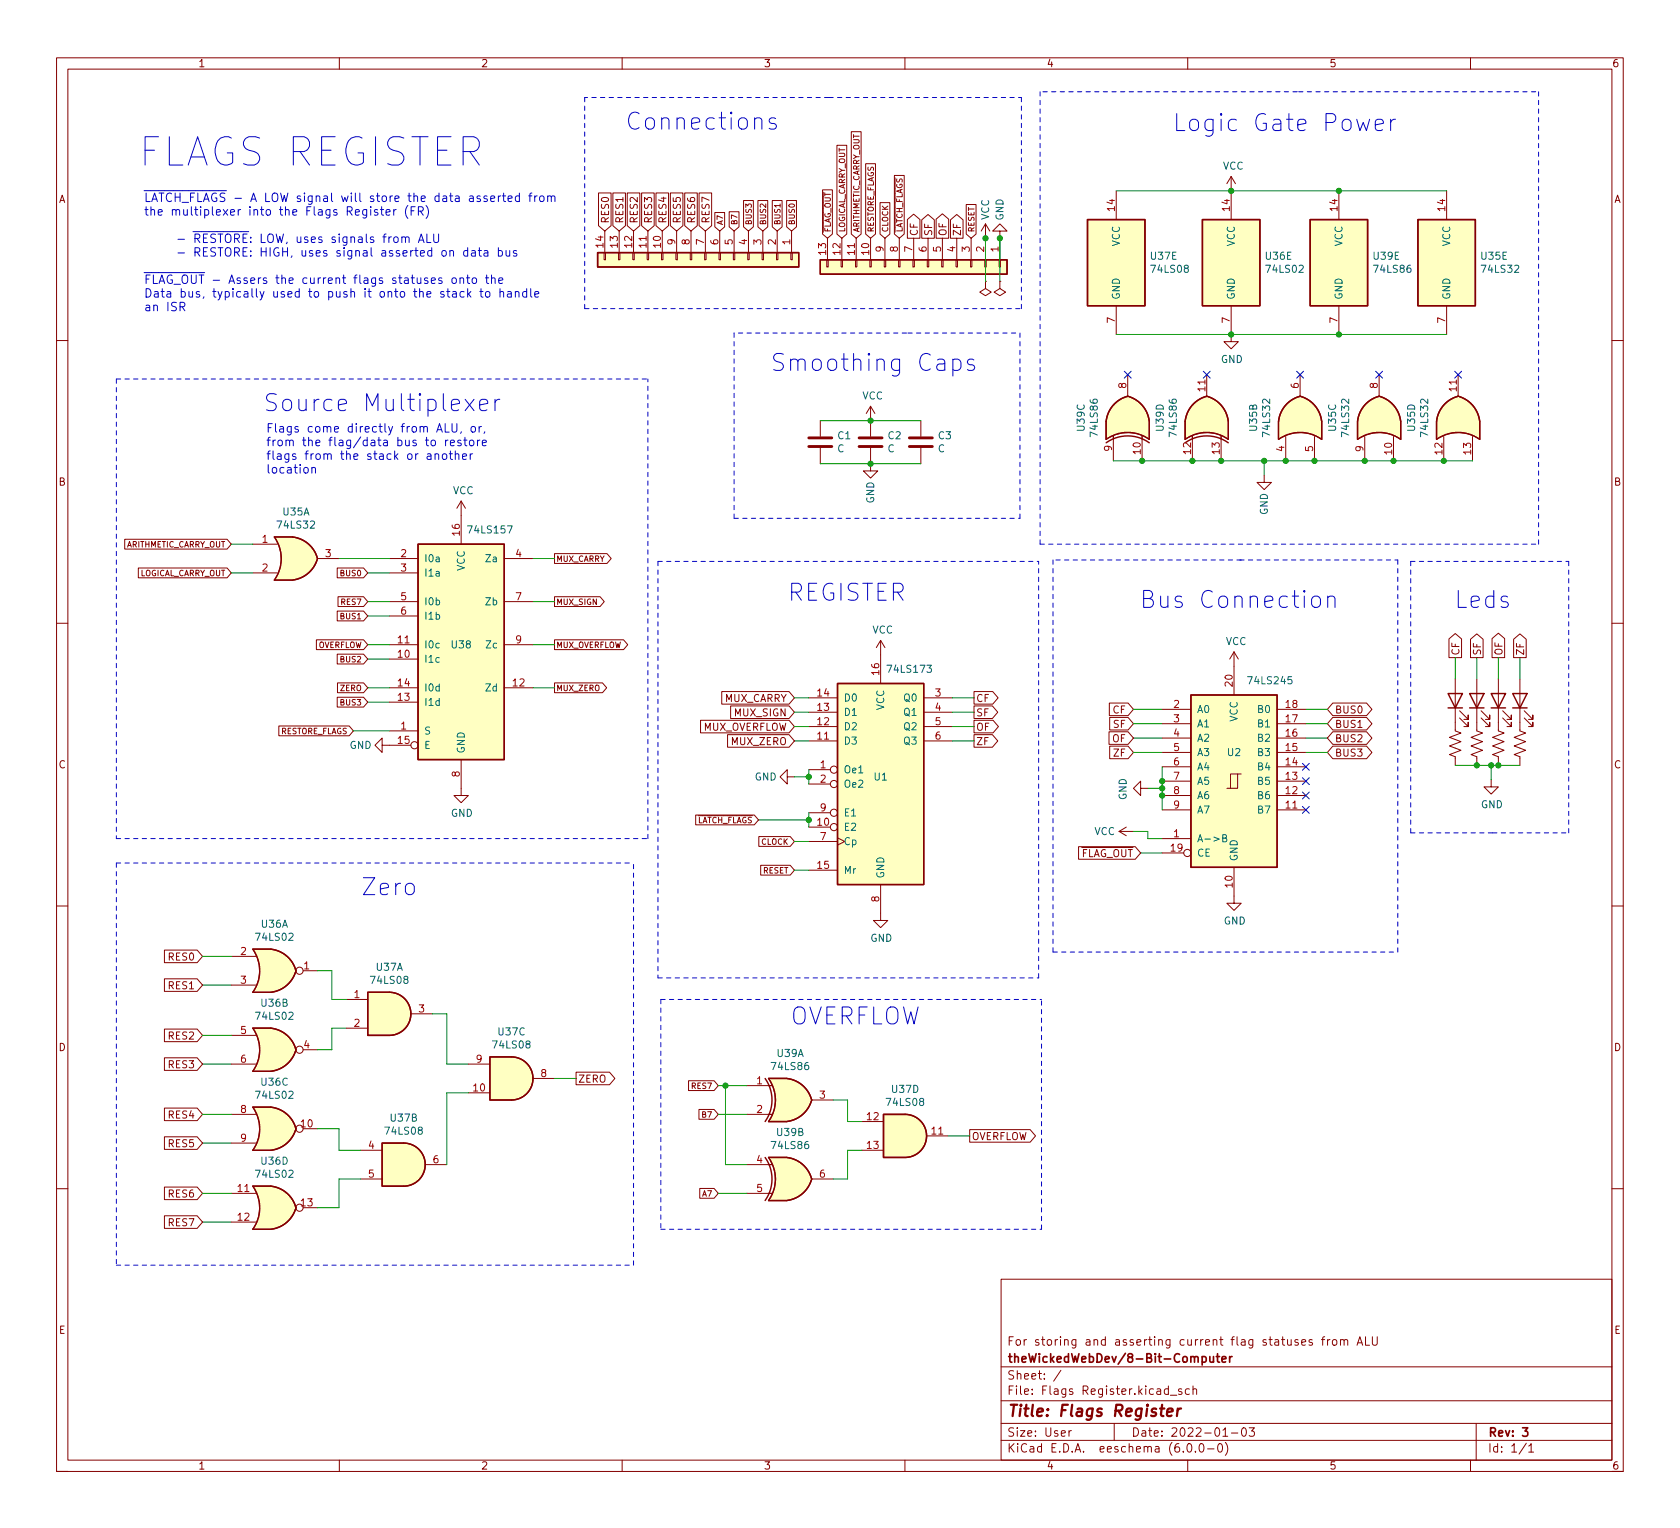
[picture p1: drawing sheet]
<svg xmlns="http://www.w3.org/2000/svg" width="297mm" height="270mm" viewBox="0 0 297 270" stroke-linecap="round" stroke-linejoin="round" font-family="sans-serif">
<defs><g id="words">
<text font-size="7" fill="#0000c2" x="24.4" y="29.4">FLAGS REGISTER</text>
<g font-size="4.2" fill="#0000c2">
<text x="110.5" y="23">Connections</text>
<text x="207.3" y="23.2">Logic Gate Power</text>
<text x="136.1" y="65.7">Smoothing Caps</text>
<text x="46.5" y="72.8">Source Multiplexer</text>
<text x="139.2" y="106.3">REGISTER</text>
<text x="201.4" y="107.6">Bus Connection</text>
<text x="257" y="107.6">Leds</text>
<text x="63.8" y="158.4">Zero</text>
<text x="139.7" y="181.2">OVERFLOW</text>
</g>
<text font-size="2.8" fill="#840000" x="178" y="250.5">Title: Flags Register</text>
<g font-size="2.1" fill="#0000c2">
<text x="25.4" y="35.7">~{LATCH_FLAGS} - A LOW signal will store the data asserted from</text>
<text x="25.4" y="38.1">the multiplexer into the Flags Register (FR)</text>
<text x="26" y="43">- ~{RESTORE}: LOW, uses signals from ALU</text>
<text x="26" y="45.4">- RESTORE: HIGH, uses signal asserted on data bus</text>
<text x="25.4" y="50.2">~{FLAG_OUT} - Assers the current flags statuses onto the</text>
<text x="25.4" y="52.6">Data bus, typically used to push it onto the stack to handle</text>
<text x="25.4" y="55">an ISR</text>
<text x="47" y="76.5">Flags come directly from ALU, or,</text>
<text x="47" y="78.9">from the flag/data bus to restore</text>
<text x="47" y="81.3">flags from the stack or another</text>
<text x="47" y="83.7">location</text>
</g>
<g font-size="2.1" fill="#840000">
<text x="178" y="238">For storing and asserting current flag statuses from ALU</text>
<text x="178" y="244">Sheet: /</text>
<text x="178" y="241">theWickedWebDev/8-Bit-Computer</text>
<text x="178" y="246.7">File: Flags Register.kicad_sch</text>
<text x="178" y="256.9">KiCad E.D.A. eeschema (6.0.0-0)</text>
<text x="178" y="254.1">Size: User</text>
<text x="200" y="254.1">Date: 2022-01-03</text>
<text x="263" y="254.1">Rev: 3</text>
<text x="263" y="256.9">Id: 1/1</text>
</g>
<g font-size="1.8" fill="#840000">
<text x="35" y="11.9">1</text>
<text x="85" y="11.9">2</text>
<text x="135" y="11.9">3</text>
<text x="185" y="11.9">4</text>
<text x="235" y="11.9">5</text>
<text x="285" y="11.9">6</text>
<text x="10.3" y="35.9">A</text>
<text x="285.3" y="35.9">A</text>
<text x="107.7" y="39.6" transform="rotate(-90 107.7 39.6)">RES0</text>
<text x="110.2" y="39.6" transform="rotate(-90 110.2 39.6)">RES1</text>
<text x="112.7" y="39.6" transform="rotate(-90 112.7 39.6)">RES2</text>
<text x="115.3" y="39.6" transform="rotate(-90 115.3 39.6)">RES3</text>
<text x="117.8" y="39.6" transform="rotate(-90 117.8 39.6)">RES4</text>
<text x="120.4" y="39.6" transform="rotate(-90 120.4 39.6)">RES5</text>
<text x="122.9" y="39.6" transform="rotate(-90 122.9 39.6)">RES6</text>
<text x="125.4" y="39.6" transform="rotate(-90 125.4 39.6)">RES7</text>
<text x="162.3" y="41.8" transform="rotate(-90 162.3 41.8)">CF</text>
<text x="164.8" y="41.8" transform="rotate(-90 164.8 41.8)">SF</text>
<text x="167.3" y="41.8" transform="rotate(-90 167.3 41.8)">OF</text>
<text x="169.9" y="41.8" transform="rotate(-90 169.9 41.8)">ZF</text>
<text x="10.3" y="85.9">B</text>
<text x="285.3" y="85.9">B</text>
<text x="258" y="116" transform="rotate(-90 258 116)">CF</text>
<text x="261.8" y="116" transform="rotate(-90 261.8 116)">SF</text>
<text x="265.6" y="116" transform="rotate(-90 265.6 116)">OF</text>
<text x="269.5" y="116" transform="rotate(-90 269.5 116)">ZF</text>
<text x="128" y="124.1">MUX_CARRY</text>
<text x="172.5" y="124.1">CF</text>
<text x="124.1" y="129.2">MUX_OVERFLOW</text>
<text x="129.4" y="131.8">MUX_ZERO</text>
<text x="130" y="126.7">MUX_SIGN</text>
<text x="172.5" y="126.7">SF</text>
<text x="172.5" y="129.2">OF</text>
<text x="172.5" y="131.8">ZF</text>
<text x="196.7" y="131.3">OF</text>
<text x="196.8" y="126.2">CF</text>
<text x="196.9" y="128.7">SF</text>
<text x="236" y="131.3">BUS2</text>
<text x="236" y="128.7">BUS1</text>
<text x="236" y="126.2">BUS0</text>
<text x="10.3" y="135.9">C</text>
<text x="197" y="133.8">ZF</text>
<text x="236" y="133.8">BUS3</text>
<text x="285.3" y="135.9">C</text>
<text x="189.5" y="151.6">~{FLAG_OUT}</text>
<text x="29.9" y="169.9">RES0</text>
<text x="29.9" y="174.9">RES1</text>
<text x="10.3" y="185.9">D</text>
<text x="29.9" y="183.8">RES2</text>
<text x="285.3" y="185.9">D</text>
<text x="29.9" y="188.9">RES3</text>
<text x="102.2" y="191.5">ZERO</text>
<text x="29.9" y="197.8">RES4</text>
<text x="29.9" y="202.9">RES5</text>
<text x="171.8" y="201.6">OVERFLOW</text>
<text x="29.9" y="211.8">RES6</text>
<text x="29.9" y="216.9">RES7</text>
<text x="10.4" y="235.9">E</text>
<text x="285.4" y="235.9">E</text>
<text x="35" y="259.9">1</text>
<text x="85" y="259.9">2</text>
<text x="135" y="259.9">3</text>
<text x="185" y="259.9">4</text>
<text x="235" y="259.9">5</text>
<text x="285" y="259.9">6</text>
</g>
<g font-size="1.8" fill="#006464">
<text x="216.2" y="30">VCC</text>
<text x="174.9" y="38.9" transform="rotate(-90 174.9 38.9)">VCC</text>
<text x="177.4" y="39" transform="rotate(-90 177.4 39)">GND</text>
<text x="198" y="43.6" transform="rotate(-90 198 43.6)">VCC</text>
<text x="203.5" y="45.9">U37E</text>
<text x="218.3" y="43.6" transform="rotate(-90 218.3 43.6)">VCC</text>
<text x="223.8" y="45.9">U36E</text>
<text x="237.4" y="43.6" transform="rotate(-90 237.4 43.6)">VCC</text>
<text x="242.9" y="45.9">U39E</text>
<text x="256.4" y="43.6" transform="rotate(-90 256.4 43.6)">VCC</text>
<text x="261.9" y="45.9">U35E</text>
<text x="198" y="53.1" transform="rotate(-90 198 53.1)">GND</text>
<text x="203.7" y="48.2">74LS08</text>
<text x="218.3" y="53.1" transform="rotate(-90 218.3 53.1)">GND</text>
<text x="224" y="48.2">74LS02</text>
<text x="237.4" y="53.1" transform="rotate(-90 237.4 53.1)">GND</text>
<text x="243.1" y="48.2">74LS86</text>
<text x="256.4" y="53.1" transform="rotate(-90 256.4 53.1)">GND</text>
<text x="262.1" y="48.2">74LS32</text>
<text x="215.8" y="64.2">GND</text>
<text x="152.4" y="70.6">VCC</text>
<text x="148.1" y="77.7">C1</text>
<text x="157" y="77.7">C2</text>
<text x="165.9" y="77.7">C3</text>
<text x="191.8" y="76.1" transform="rotate(-90 191.8 76.1)">U39C</text>
<text x="194.1" y="77" transform="rotate(-90 194.1 77)">74LS86</text>
<text x="205.7" y="76.1" transform="rotate(-90 205.7 76.1)">U39D</text>
<text x="208.1" y="77" transform="rotate(-90 208.1 77)">74LS86</text>
<text x="222.2" y="76.1" transform="rotate(-90 222.2 76.1)">U35B</text>
<text x="224.6" y="77" transform="rotate(-90 224.6 77)">74LS32</text>
<text x="236.2" y="76.1" transform="rotate(-90 236.2 76.1)">U35C</text>
<text x="238.5" y="77" transform="rotate(-90 238.5 77)">74LS32</text>
<text x="250.2" y="76.1" transform="rotate(-90 250.2 76.1)">U35D</text>
<text x="252.5" y="77" transform="rotate(-90 252.5 77)">74LS32</text>
<text x="148" y="80">C</text>
<text x="156.9" y="80">C</text>
<text x="165.8" y="80">C</text>
<text x="80" y="87.4">VCC</text>
<text x="154.6" y="89.1" transform="rotate(-90 154.6 89.1)">GND</text>
<text x="49.2" y="93.5">74LS32</text>
<text x="50.1" y="91.2">U35A</text>
<text x="83" y="94.3">74LS157</text>
<text x="224.2" y="91.1" transform="rotate(-90 224.2 91.1)">GND</text>
<text x="74.9" y="99.4">I0a</text>
<text x="74.9" y="102">I1a</text>
<text x="82.2" y="101" transform="rotate(-90 82.2 101)">VCC</text>
<text x="86.1" y="99.4">Za</text>
<text x="74.9" y="107">I0b</text>
<text x="86" y="107">Zb</text>
<text x="74.9" y="109.6">I1b</text>
<text x="154.2" y="112">VCC</text>
<text x="74.9" y="117.2">I1c</text>
<text x="74.9" y="114.7">I0c</text>
<text x="79.9" y="114.7">U38</text>
<text x="86.1" y="114.7">Zc</text>
<text x="157.2" y="119">74LS173</text>
<text x="216.7" y="114.1">VCC</text>
<text x="74.9" y="124.8">I1d</text>
<text x="74.9" y="122.3">I0d</text>
<text x="86" y="122.3">Zd</text>
<text x="149.1" y="124.1">D0</text>
<text x="156.3" y="125.6" transform="rotate(-90 156.3 125.6)">VCC</text>
<text x="159.9" y="124.1">Q0</text>
<text x="220.9" y="121">74LS245</text>
<text x="74.9" y="129.9">S</text>
<text x="149.1" y="131.7">D3</text>
<text x="149.1" y="129.1">D2</text>
<text x="149.1" y="126.6">D1</text>
<text x="159.9" y="126.6">Q1</text>
<text x="159.9" y="129.1">Q2</text>
<text x="159.9" y="131.7">Q3</text>
<text x="211.6" y="126.1">A0</text>
<text x="211.6" y="128.6">A1</text>
<text x="211.6" y="131.2">A2</text>
<text x="218.8" y="127.7" transform="rotate(-90 218.8 127.7)">VCC</text>
<text x="222.5" y="131.2">B2</text>
<text x="222.5" y="128.6">B1</text>
<text x="222.5" y="126.1">B0</text>
<text x="61.8" y="132.4">GND</text>
<text x="74.9" y="132.4">E</text>
<text x="82.2" y="133.3" transform="rotate(-90 82.2 133.3)">GND</text>
<text x="149.1" y="136.8">Oe1</text>
<text x="211.6" y="133.7">A3</text>
<text x="211.6" y="136.2">A4</text>
<text x="217.1" y="133.7">U2</text>
<text x="222.5" y="136.2">B4</text>
<text x="222.5" y="133.7">B3</text>
<text x="133.4" y="138">GND</text>
<text x="149.1" y="139.3">Oe2</text>
<text x="154.6" y="138">U1</text>
<text x="199.2" y="141.5" transform="rotate(-90 199.2 141.5)">GND</text>
<text x="211.6" y="138.8">A5</text>
<text x="211.6" y="141.3">A6</text>
<text x="211.6" y="143.9">A7</text>
<text x="222.5" y="143.9">B7</text>
<text x="222.5" y="141.3">B6</text>
<text x="222.5" y="138.8">B5</text>
<text x="261.8" y="142.9">GND</text>
<text x="79.7" y="144.4">GND</text>
<text x="149.1" y="146.9">E2</text>
<text x="149.1" y="149.5">Cp</text>
<text x="149.1" y="144.4">E1</text>
<text x="193.5" y="147.7">VCC</text>
<text x="211.6" y="148.9">A-&gt;B</text>
<text x="149.1" y="154.5">Mr</text>
<text x="156.3" y="155.4" transform="rotate(-90 156.3 155.4)">GND</text>
<text x="211.6" y="151.5">CE</text>
<text x="218.8" y="152.4" transform="rotate(-90 218.8 152.4)">GND</text>
<text x="45.4" y="166.4">74LS02</text>
<text x="46.3" y="164.1">U36A</text>
<text x="153.9" y="166.5">GND</text>
<text x="216.3" y="163.5">GND</text>
<text x="65.7" y="174">74LS08</text>
<text x="66.6" y="171.7">U37A</text>
<text x="46.3" y="178">U36B</text>
<text x="45.4" y="180.3">74LS02</text>
<text x="87.3" y="185.4">74LS08</text>
<text x="88.2" y="183.1">U37C</text>
<text x="46.3" y="192">U36C</text>
<text x="136.6" y="189.2">74LS86</text>
<text x="137.4" y="186.9">U39A</text>
<text x="45.4" y="194.3">74LS02</text>
<text x="156.9" y="195.6">74LS08</text>
<text x="157.8" y="193.3">U37D</text>
<text x="68.3" y="200.7">74LS08</text>
<text x="69.1" y="198.3">U37B</text>
<text x="136.6" y="203.2">74LS86</text>
<text x="137.4" y="200.9">U39B</text>
<text x="45.4" y="208.3">74LS02</text>
<text x="46.3" y="206">U36D</text>
</g>
<g font-size="1.8" fill="#a90000">
<text x="197.1" y="37.3" transform="rotate(-90 197.1 37.3)">14</text>
<text x="217.4" y="37.3" transform="rotate(-90 217.4 37.3)">14</text>
<text x="236.5" y="37.3" transform="rotate(-90 236.5 37.3)">14</text>
<text x="255.5" y="37.3" transform="rotate(-90 255.5 37.3)">14</text>
<text x="106.7" y="43.8" transform="rotate(-90 106.7 43.8)">14</text>
<text x="109.2" y="43.8" transform="rotate(-90 109.2 43.8)">13</text>
<text x="111.8" y="43.8" transform="rotate(-90 111.8 43.8)">12</text>
<text x="114.3" y="43.8" transform="rotate(-90 114.3 43.8)">11</text>
<text x="116.8" y="43.8" transform="rotate(-90 116.8 43.8)">10</text>
<text x="119.4" y="43.3" transform="rotate(-90 119.4 43.3)">9</text>
<text x="121.9" y="43.3" transform="rotate(-90 121.9 43.3)">8</text>
<text x="124.5" y="43.3" transform="rotate(-90 124.5 43.3)">7</text>
<text x="127" y="43.3" transform="rotate(-90 127 43.3)">6</text>
<text x="129.5" y="43.3" transform="rotate(-90 129.5 43.3)">5</text>
<text x="132.1" y="43.3" transform="rotate(-90 132.1 43.3)">4</text>
<text x="134.6" y="43.3" transform="rotate(-90 134.6 43.3)">3</text>
<text x="137.2" y="43.3" transform="rotate(-90 137.2 43.3)">2</text>
<text x="139.7" y="43.3" transform="rotate(-90 139.7 43.3)">1</text>
<text x="146" y="45" transform="rotate(-90 146 45)">13</text>
<text x="148.6" y="45" transform="rotate(-90 148.6 45)">12</text>
<text x="151.1" y="45" transform="rotate(-90 151.1 45)">11</text>
<text x="153.7" y="45" transform="rotate(-90 153.7 45)">10</text>
<text x="156.2" y="44.5" transform="rotate(-90 156.2 44.5)">9</text>
<text x="158.7" y="44.5" transform="rotate(-90 158.7 44.5)">8</text>
<text x="161.3" y="44.5" transform="rotate(-90 161.3 44.5)">7</text>
<text x="163.8" y="44.5" transform="rotate(-90 163.8 44.5)">6</text>
<text x="166.4" y="44.5" transform="rotate(-90 166.4 44.5)">5</text>
<text x="168.9" y="44.5" transform="rotate(-90 168.9 44.5)">4</text>
<text x="171.4" y="44.5" transform="rotate(-90 171.4 44.5)">3</text>
<text x="174" y="44.5" transform="rotate(-90 174 44.5)">2</text>
<text x="176.5" y="44.5" transform="rotate(-90 176.5 44.5)">1</text>
<text x="197.1" y="57.1" transform="rotate(-90 197.1 57.1)">7</text>
<text x="217.4" y="57.1" transform="rotate(-90 217.4 57.1)">7</text>
<text x="236.5" y="57.1" transform="rotate(-90 236.5 57.1)">7</text>
<text x="255.5" y="57.1" transform="rotate(-90 255.5 57.1)">7</text>
<text x="199.1" y="68.7" transform="rotate(-90 199.1 68.7)">8</text>
<text x="213.1" y="69.2" transform="rotate(-90 213.1 69.2)">11</text>
<text x="229.6" y="68.7" transform="rotate(-90 229.6 68.7)">6</text>
<text x="243.6" y="68.7" transform="rotate(-90 243.6 68.7)">8</text>
<text x="257.6" y="69.2" transform="rotate(-90 257.6 69.2)">11</text>
<text x="196.6" y="79.8" transform="rotate(-90 196.6 79.8)">9</text>
<text x="201.7" y="80.3" transform="rotate(-90 201.7 80.3)">10</text>
<text x="210.6" y="80.3" transform="rotate(-90 210.6 80.3)">12</text>
<text x="215.6" y="80.3" transform="rotate(-90 215.6 80.3)">13</text>
<text x="227.1" y="79.8" transform="rotate(-90 227.1 79.8)">4</text>
<text x="232.2" y="79.8" transform="rotate(-90 232.2 79.8)">5</text>
<text x="241" y="79.8" transform="rotate(-90 241 79.8)">9</text>
<text x="246.1" y="80.3" transform="rotate(-90 246.1 80.3)">10</text>
<text x="255" y="80.3" transform="rotate(-90 255 80.3)">12</text>
<text x="260.1" y="80.3" transform="rotate(-90 260.1 80.3)">13</text>
<text x="46.4" y="96">1</text>
<text x="81.3" y="94.7" transform="rotate(-90 81.3 94.7)">16</text>
<text x="46.4" y="101.1">2</text>
<text x="57.5" y="98.5">3</text>
<text x="70.9" y="98.5">2</text>
<text x="70.9" y="101.1">3</text>
<text x="91.2" y="98.5">4</text>
<text x="70.9" y="106.1">5</text>
<text x="91.2" y="106.1">7</text>
<text x="70.4" y="113.8">11</text>
<text x="70.9" y="108.7">6</text>
<text x="91.2" y="113.8">9</text>
<text x="70.4" y="116.3">10</text>
<text x="155.4" y="119.3" transform="rotate(-90 155.4 119.3)">16</text>
<text x="70.4" y="123.9">13</text>
<text x="70.4" y="121.4">14</text>
<text x="90.7" y="121.4">12</text>
<text x="144.6" y="125.7">13</text>
<text x="144.6" y="123.2">14</text>
<text x="165.4" y="123.2">3</text>
<text x="165.4" y="125.7">4</text>
<text x="207.5" y="125.2">2</text>
<text x="217.9" y="121.4" transform="rotate(-90 217.9 121.4)">20</text>
<text x="227.4" y="125.2">18</text>
<text x="70.4" y="131.5">15</text>
<text x="70.9" y="129">1</text>
<text x="144.6" y="130.8">11</text>
<text x="144.6" y="128.2">12</text>
<text x="165.4" y="128.2">5</text>
<text x="165.4" y="130.8">6</text>
<text x="207.5" y="127.7">3</text>
<text x="207.5" y="130.3">4</text>
<text x="227.4" y="130.3">16</text>
<text x="227.4" y="127.7">17</text>
<text x="81.3" y="137.4" transform="rotate(-90 81.3 137.4)">8</text>
<text x="145.1" y="135.9">1</text>
<text x="207.5" y="132.8">5</text>
<text x="207.5" y="135.4">6</text>
<text x="207.5" y="137.9">7</text>
<text x="227.4" y="137.9">13</text>
<text x="227.4" y="135.4">14</text>
<text x="227.4" y="132.8">15</text>
<text x="145.1" y="138.4">2</text>
<text x="145.1" y="143.5">9</text>
<text x="207.5" y="140.4">8</text>
<text x="207.5" y="143">9</text>
<text x="227.4" y="143">11</text>
<text x="227.4" y="140.4">12</text>
<text x="144.6" y="146">10</text>
<text x="145.1" y="148.6">7</text>
<text x="207.5" y="148.1">1</text>
<text x="144.6" y="153.6">15</text>
<text x="207" y="150.6">19</text>
<text x="155.4" y="159.5" transform="rotate(-90 155.4 159.5)">8</text>
<text x="217.9" y="156.9" transform="rotate(-90 217.9 156.9)">10</text>
<text x="42.6" y="168.9">2</text>
<text x="42.6" y="174">3</text>
<text x="53.7" y="171.4">1</text>
<text x="62.6" y="176.5">1</text>
<text x="74.1" y="179">3</text>
<text x="42.6" y="182.9">5</text>
<text x="53.7" y="185.4">4</text>
<text x="62.6" y="181.6">2</text>
<text x="42.6" y="187.9">6</text>
<text x="84.2" y="187.9">9</text>
<text x="95.6" y="190.5">8</text>
<text x="133.8" y="191.7">1</text>
<text x="42.6" y="196.8">8</text>
<text x="83.7" y="193">10</text>
<text x="133.8" y="196.8">2</text>
<text x="144.9" y="194.3">3</text>
<text x="42.6" y="201.9">9</text>
<text x="53.2" y="199.4">10</text>
<text x="65.2" y="203.2">4</text>
<text x="153.3" y="198.1">12</text>
<text x="153.3" y="203.2">13</text>
<text x="164.8" y="200.6">11</text>
<text x="65.2" y="208.3">5</text>
<text x="76.6" y="205.7">6</text>
<text x="133.8" y="205.7">4</text>
<text x="144.9" y="208.3">6</text>
<text x="42.1" y="210.8">11</text>
<text x="42.1" y="215.9">12</text>
<text x="53.2" y="213.3">13</text>
<text x="133.8" y="210.8">5</text>
</g>
<g font-size="1.4" fill="#840000">
<text x="127.8" y="39.9" transform="rotate(-90 127.8 39.9)">A7</text>
<text x="130.4" y="39.9" transform="rotate(-90 130.4 39.9)">B7</text>
<text x="132.9" y="39.9" transform="rotate(-90 132.9 39.9)">BUS3</text>
<text x="135.4" y="39.9" transform="rotate(-90 135.4 39.9)">BUS2</text>
<text x="138" y="39.9" transform="rotate(-90 138 39.9)">BUS1</text>
<text x="140.5" y="39.9" transform="rotate(-90 140.5 39.9)">BUS0</text>
<text x="146.9" y="41.1" transform="rotate(-90 146.9 41.1)">~{FLAG_OUT}</text>
<text x="149.4" y="41.1" transform="rotate(-90 149.4 41.1)">LOGICAL_CARRY_OUT</text>
<text x="152" y="41.1" transform="rotate(-90 152 41.1)">ARITHMETIC_CARRY_OUT</text>
<text x="154.5" y="41.1" transform="rotate(-90 154.5 41.1)">RESTORE_FLAGS</text>
<text x="157" y="41.1" transform="rotate(-90 157 41.1)">CLOCK</text>
<text x="159.6" y="41.1" transform="rotate(-90 159.6 41.1)">~{LATCH_FLAGS}</text>
<text x="172.3" y="41.1" transform="rotate(-90 172.3 41.1)">RESET</text>
<text x="22" y="96.8">ARITHMETIC_CARRY_OUT</text>
<text x="24.3" y="101.9">LOGICAL_CARRY_OUT</text>
<text x="60.4" y="101.9">BUS0</text>
<text x="98.3" y="99.3">MUX_CARRY</text>
<text x="60.4" y="107">RES7</text>
<text x="98.3" y="107">MUX_SIGN</text>
<text x="60.4" y="109.5">BUS1</text>
<text x="56.1" y="114.6">OVERFLOW</text>
<text x="60.4" y="117.1">BUS2</text>
<text x="98.3" y="114.6">MUX_OVERFLOW</text>
<text x="60.2" y="122.2">ZERO</text>
<text x="60.4" y="124.7">BUS3</text>
<text x="98.3" y="122.2">MUX_ZERO</text>
<text x="49.4" y="129.8">RESTORE_FLAGS</text>
<text x="121.9" y="145.6">~{LATCH_FLAGS}</text>
<text x="134.6" y="149.4">CLOCK</text>
<text x="134.9" y="154.5">RESET</text>
<text x="122.4" y="192.6">RES7</text>
<text x="124.2" y="197.6">B7</text>
<text x="124.2" y="211.6">A7</text>
</g>
</g></defs>
<g fill="none" stroke="#840000" stroke-width=".18">
<path d="M10 10.2h277v250h-277zM12 12.2h273v246h-273zM60 10.2v2M110 10.2v2M160 10.2v2M210 10.2v2M260 10.2v2M105.8 34.1h2.2v5.8l-1.1 1-1.1-1zM108.4 34.1h2.2v5.8l-1.1 1-1.1-1zM110.9 34.1h2.2v5.8l-1.1 1-1.1-1zM113.4 34.1h2.3v5.8l-1.1 1-1.2-1zM116 34.1h2.2v5.8l-1.1 1-1.1-1z"/>
<path d="M118.5 34.1h2.2v5.8l-1.1 1-1.1-1zM121.1 34.1h2.2v5.8l-1.1 1-1.1-1zM123.6 34.1h2.2v5.8l-1.1 1-1.1-1zM126.4 37.6h1.7v2.5l-.8 .8-.9-.8zM128.9 37.4h1.8v2.7l-.9 .8-.9-.8zM131.5 35.5h1.7v4.6l-.9 .8-.8-.8zM134 35.5h1.7v4.6l-.8 .8-.9-.8zM136.5 35.5h1.8v4.6l-.9 .8-.9-.8zM139.1 35.5h1.7v4.6l-.8 .8-.9-.8zM145.4 33.6h1.8v7.8l-.9 .7-.9-.7zM148 25.7h1.7v15.7l-.9 .7-.8-.7zM150.5 23.3h1.8v18.1l-.9 .7-.9-.7z"/>
<path d="M153.1 29h1.7v12.4l-.9 .7-.8-.7zM155.6 35.8h1.7v5.6l-.8 .7-.9-.7zM158.1 31h1.8v10.4l-.9 .7-.9-.7zM160.4 38.8l1.1-.9 1.2 .9v3.3h-2.3zM163 38.9l1.1-1 1.1 1v3.2h-2.2zM165.5 38.8l1.1-1 1.1 1v3.3h-2.2zM168.1 38.9l1.1-1 1.1 1v3.2h-2.2zM170.8 36.2h1.8v5.2l-.9 .7-.9-.7zM174.2 39.6l-.7 1.3M174.2 39.6v6.3M174.2 39.6l.8 1.3M197.4 33.8v5"/>
<path d="M217.7 31.2l-.8 1.3M217.7 31.2v7.6M217.7 31.2l.7 1.3M236.7 33.8v5M255.8 33.8v5M106.8 44.7h.3v1.2h-.3zM106.9 40.9v3.8M109.3 44.7h.3v1.2h-.3zM109.5 40.9v3.8M111.9 44.7h.2v1.2h-.2zM112 40.9v3.8M114.4 44.7h.3v1.2h-.3z"/>
<path d="M114.6 40.9v3.8M117 44.7h.2v1.2h-.2zM117.1 40.9v3.8M119.5 44.7h.3v1.2h-.3zM119.6 40.9v3.8M122 44.7h.3v1.2h-.3zM122.2 40.9v3.8M124.6 44.7h.2v1.2h-.2zM124.7 40.9v3.8M127.1 44.7h.3v1.2h-.3zM127.3 40.9v3.8M129.7 44.7h.2v1.2h-.2z"/>
<path d="M129.8 40.9v3.8M132.2 44.7h.3v1.2h-.3zM132.3 40.9v3.8M134.7 44.7h.3v1.2h-.3zM134.9 40.9v3.8M137.3 44.7h.2v1.2h-.2zM137.4 40.9v3.8M139.8 44.7h.3v1.2h-.3zM140 40.9v3.8M146.2 45.9h.2v1.3h-.2zM146.3 42.1v3.8M148.7 45.9h.3v1.3h-.3z"/>
<path d="M148.8 42.1v3.8M151.3 45.9h.2v1.3h-.2zM151.4 42.1v3.8M153.8 45.9h.3v1.3h-.3zM153.9 42.1v3.8M156.3 45.9h.3v1.3h-.3zM156.5 42.1v3.8M158.9 45.9h.2v1.3h-.2zM159 42.1v3.8M161.4 45.9h.3v1.3h-.3zM161.5 42.1v3.8M164 45.9h.2v1.3h-.2z"/>
<path d="M164.1 42.1v3.8M166.5 45.9h.3v1.3h-.3zM166.6 42.1v3.8M169 45.9h.3v1.3h-.3zM169.2 42.1v3.8M171.6 45.9h.2v1.3h-.2zM171.7 42.1v3.8M174.1 45.9h.3v1.3h-.3zM174.2 49.8v1.2l1.1 .7-1.1 .6-1-.6 1-.7M174.2 49.8h.1M176.7 45.9h.2v1.3h-.2zM176.8 40.9h1.3l-1.3-1.3-1.3 1.3h1.3v5"/>
<path d="M176.8 49.8v1.2l1 .7-1 .6-1-.6 1-.7M176.8 49.8h.1M197.4 54.1v5.1M217.7 54.1v6.3h1.2l-1.2 1.3-1.3-1.3h1.3M236.7 54.1v5.1M255.8 54.1v5.1M10 60.2h2M145 74.4v2.8M145 79.2v2.8M153.9 79.2v4.1h1.3l-1.3 1.3-1.2-1.3h1.2M153.9 71.9l-.7 1.2M153.9 71.9v5.3"/>
<path d="M153.9 71.9l.8 1.2M162.8 74.4v2.8M162.8 79.2v2.8M195.6 74.5v3.2a6.6 6.6 0 0 1 7.6 0v-3.2M196.8 77.1v4.4M199.4 66.3v3.8M201.9 77.1v4.4M209.5 74.5v3.2a6.6 6.6 0 0 1 7.7 0v-3.2M210.8 77.1v4.4M213.4 66.3v3.8M215.9 77.1v4.4M226.1 74.5v3.2a6.6 6.6 0 0 1 7.6 0v-3.2"/>
<path d="M227.3 77.2v4.3M229.9 66.3v3.8M232.4 77.2v4.3M240 74.5v3.2a6.6 6.6 0 0 1 7.6 0v-3.2M241.3 77.2v4.3M243.8 66.3v3.8M246.4 77.2v4.3M254 74.5v3.2a6.6 6.6 0 0 1 7.6 0v-3.2M255.3 77.2v4.3M257.8 66.3v3.8M260.3 77.2v4.3M285 60.2h2"/>
<path d="M22 95.4h18.2l.7 .8-.7 .9h-18.2zM44.7 96.2h4.3M51.7 95h-3.2a6.6 6.6 0 0 1 0 7.6h3.2M56.1 98.8h3.8M68.8 98.8h5.1M81.5 88.6l-.7 1.3M81.5 88.6v7.6M81.5 88.6l.8 1.3M89.2 98.8h5M98 97.9h9.3l.8 .9-.8 .8h-9.3zM223.5 84v1.3h1.3l-1.3 1.3-1.3-1.3h1.3M10 110.2h2"/>
<path d="M24.5 100.5h15.7l.7 .8-.7 .9h-15.7zM44.7 101.3h4.3M55.9 113.2h8.4l.7 .8-.7 .9h-8.4zM59.6 100.5h4.7l.7 .8-.7 .9h-4.7zM59.6 108.1h4.7l.7 .8-.7 .9h-4.7zM59.6 115.7h4.7l.7 .9-.7 .8h-4.7zM59.8 105.5h4.5l.7 .9-.7 .9h-4.5zM68.8 101.3h5.1M68.8 116.6h5.1M68.8 114h5.1M68.8 106.4h5.1M68.8 108.9h5.1"/>
<path d="M89.2 114h5M89.2 106.4h5M98 105.5h8.1l.7 .9-.7 .9h-8.1zM98 113.2h12.2l.8 .8-.8 .9h-12.2zM155.7 113.3l-.8 1.2M155.7 113.3v7.6M155.7 113.3l.8 1.2M218.2 115.3l-.8 1.3M218.2 115.3v7.6M218.2 115.3l.7 1.3M256.2 113l1.1-1 1.1 1v3.3h-2.2zM260 113.1l1.1-1 1.1 1v3.2h-2.2z"/>
<path d="M263.8 112.9l1.1-.9 1.1 .9v3.4h-2.2zM267.6 113.1l1.1-1 1.1 1v3.2h-2.2zM285 110.2h2M49.3 128.4h12.4l.8 .9-.8 .8h-12.4zM59.6 123.3h4.7l.7 .9-.7 .8h-4.7zM59.7 120.8h4.6l.7 .8-.7 .9h-4.6zM67.6 131.8v-1.3l-1.3 1.3 1.3 1.3v-1.3h5M68.8 129.3h5.1M68.8 121.6h5.1M68.8 124.2h5.1M81.5 134.3v6.4h1.3l-1.3 1.3-1.2-1.3h1.2M89.2 121.6h5"/>
<path d="M98 120.8h8.5l.8 .8-.8 .9h-8.5zM123.9 127.4h15.6l1 1.1-1 1.1h-15.6zM127.6 122.3h11.9l1 1.1-1 1.1h-11.9zM128.6 129.9h10.9l1 1.1-1 1.1h-10.9zM129.2 124.8h10.3l1 1.2-1 1.1h-10.3zM139.2 137.4v-1.3l-1.3 1.3 1.3 1.3v-1.3h1.3M143 136.1h3.8M143 131h5.1M143 128.5h5.1M143 126h5.1M143 123.4h5.1M143 138.7h3.8"/>
<path d="M163.3 131h5.1M163.3 128.5h5.1M163.3 126h5.1M163.3 123.4h5.1M172.2 124.8h3.3l.9 1.2-.9 1.1h-3.3zM172.2 122.3h3.3l1 1.1-1 1.1h-3.3zM172.2 127.4h3.4l.9 1.1-.9 1.1h-3.4zM172.2 129.9h3.3l.9 1.1-.9 1.1h-3.3zM196.1 129.4h3.4l.9 1.1-.9 1.1h-3.4zM196.1 124.3h3.4l.9 1.1-.9 1.2h-3.4zM196.2 132h3.3l.9 1.1-.9 1.1h-3.3zM196.2 126.9h3.3l.9 1.1-.9 1.1h-3.3z"/>
<path d="M201.7 139.4v-1.3l-1.3 1.3 1.3 1.3v-1.3h1.2M205.5 138.1h5.1M205.5 135.6h5.1M205.5 133.1h5.1M205.5 130.5h5.1M205.5 128h5.1M205.5 125.4h5.1M218.8 136.9h-1.2v2.5M219.5 136.9h-.7v2.5h-1.9M225.8 138.1h5.1M225.8 135.6h5.1M225.8 133.1h5.1"/>
<path d="M225.8 130.5h5.1M225.8 128h5.1M225.8 125.4h5.1M235.6 129.4h6l1 1.1-1 1.1h-6l-.9-1.1zM235.6 132h6l1 1.1-1 1.1h-6l-.9-1.1zM235.6 126.9h6l1 1.1-1 1.1h-6l-.9-1.1zM235.6 124.3h6l1 1.1-1 1.2h-6l-.9-1.2zM257.3 120.1v9.2l1 .3-2 .8 2 .8-2 .7 2 .8-2 .7 1 .4v1.6M258.1 127l1.5 1.5v-.8v.8h-.8M258.1 125.7l1.5 1.5v-.7v.7h-.8M261.1 120.1v9.2l1 .3-2 .8 2 .8-2 .7 2 .8-2 .7 1 .4v1.6M261.9 127l1.5 1.5v-.8v.8h-.8"/>
<path d="M261.9 125.7l1.5 1.5v-.7v.7h-.8M263.7 137.9v1.3h1.2l-1.2 1.2-1.3-1.2h1.3M264.9 120.1v9.2l1 .3-2 .8 2 .8-2 .7 2 .8-2 .7 1 .4v1.6M265.7 127l1.5 1.5v-.8v.8h-.8M265.7 125.7l1.5 1.5v-.7v.7h-.8M268.7 120.1v9.2l1 .3-2 .8 2 .8-2 .7 2 .8-2 .7 1 .4v1.6M269.5 127l1.5 1.5v-.8v.8h-.7M269.5 125.7l1.5 1.5v-.7v.7h-.7M123 144.1h10.4l.7 .9-.7 .9h-10.4zM134.2 147.9h5.5l.8 .9-.8 .9h-5.5zM134.5 153h5.2l.8 .9-.8 .9h-5.2zM143 146.3h3.8"/>
<path d="M143 153.9h5.1M143 148.8h5.1M143 143.7h3.8M148.1 148.2l1.3 .6-1.3 .7M155.7 156.4v6.4h1.3l-1.3 1.3-1.3-1.3h1.3M190.7 149.7h10l1 1.1-1 1.2h-10zM197.9 147l1.2 .8M197.9 147h2.5M199.1 146.3l-1.2 .7M205.5 148.3h5.1M205.5 143.2h5.1M205.5 140.7h5.1"/>
<path d="M205.5 150.8h3.8M218.2 153.4v6.3h1.3l-1.3 1.3-1.3-1.3h1.3M225.8 143.2h5.1M225.8 140.7h5.1M10 160.2h2M29.1 173.1h5.8l.9 1.1-.9 1.1h-5.8zM29.1 168h5.8l.9 1.1-.9 1.1h-5.8zM40.9 169.1h4.3M40.9 174.2h4.3M47.9 167.9h-3.2a6.6 6.6 0 0 1 0 7.6h3.2M53.6 171.7h2.5M61.2 176.8h3.8"/>
<path d="M72.6 179.3h3.9M285 160.2h2M29.1 187.1h5.8l.9 1.1-.9 1.1h-5.8zM29.1 182h5.8l.9 1.1-.9 1.1h-5.8zM29.1 196h5.8l.9 1.1-.9 1.1h-5.8zM40.9 197.1h4.3M40.9 183.1h4.3M40.9 188.2h4.3M47.9 181.8h-3.2a6.6 6.6 0 0 1 0 7.7h3.2M47.9 195.8h-3.2a6.6 6.6 0 0 1 0 7.6h3.2M53.6 185.6h2.5M53.6 199.6h2.5"/>
<path d="M61.2 181.8h3.8M82.8 188.2h3.8M82.8 193.3h3.8M94.2 190.7h3.8M101.9 189.6h5.9l.9 1.1-.9 1.1h-5.9zM121.7 191.1h4.6l.7 .9-.7 .9h-4.6zM123.6 196.2h2.7l.7 .9-.7 .8h-2.7zM132.1 197.1h4.4M132.1 192h4.4M139.1 190.7h-3.2a6.6 6.6 0 0 1 0 7.6h3.2M143.5 194.5h3.8M152.4 198.3h3.8"/>
<path d="M171.4 199.8h10.7l1 1.1-1 1.1h-10.7zM10 210.2h2M29.1 209.9h5.8l.9 1.1-.9 1.2h-5.8zM29.1 201h5.8l.9 1.2-.9 1.1h-5.8zM29.1 215h5.8l.9 1.1-.9 1.1h-5.8zM40.9 211h4.3M40.9 216.1h4.3M40.9 202.2h4.3M47.9 209.8h-3.2a6.6 6.6 0 0 1 0 7.6h3.2M53.6 213.6h2.5M63.8 208.5h3.8M63.8 203.4h3.8"/>
<path d="M75.2 206h3.8M123.7 210.2h2.6l.7 .8-.7 .9h-2.6zM132.1 211h4.4M132.1 206h4.4M139.1 204.7h-3.2a6.6 6.6 0 0 1 0 7.6h3.2M143.5 208.5h3.8M152.4 203.4h3.8M163.8 200.9h3.8M285 210.2h2M177 226.2h108v32h-108zM230.1 237.4l.8-.1-.1-.3-.4-.1-.3 .2 .1 .7h.6M232 237l-.4-.1-.2 .2 .1 .2 .5 .2v.3h-.6"/>
<path d="M233.6 236.9h.6M234.2 236.4l-.3 .2v1.3M234.7 236.9v1M235.1 236.9l-.2 .1-.2 .2M235.7 237l.4-.1 .3 .3v.4l-.3 .3-.4-.1-.1-.2v-.4zM237 237l.2-.1 .4 .1v.9M237 236.9v1M237.6 237.1l.3-.2 .3 .1 .1 .9M239.9 237.9l.5-1.5 .5 1.5M240.1 237.5h.7M241.4 236.4v1.5h.7M242.6 236.4v1.2l.3 .3 .5-.1 .1-.2v-1.2"/>
<path d="M60 258.2v2M110 258.2v2M160 258.2v2M177 254.7h108M177 251.7h108M177 247.7h108M177 241.7h108M187.6 242.3l-1.3 2M189 253v1M189.4 253l-.3 .1-.1 .2M197 251.7v3M206.6 245.7l-.5-.1-.2 .3v.4l.1 .2h.6"/>
<path d="M206.6 245.1v1.5M206.9 246.7h1.2M208.9 245.7l-.3-.1-.2 .2v.2l.5 .2v.3h-.5M210 258.2v2M210.1 255.4l.1-.1a.81 .81 0 0 1 .6 .6 .81 .81 0 0 1-.3 .8l-.1 .1a.81 .81 0 0 1-.6-.6 .81 .81 0 0 1 .3-.8zM210.3 245.7l-.4-.1-.3 .3v.4l.1 .2h.6M210.9 245.7l.2-.1 .4 .1 .1 .9M210.9 245.1v1.5M211.4 256.7v.1M212.1 255.4l.3-.1a.81 .81 0 0 1 .5 .6 .81 .81 0 0 1-.3 .8l-.1 .1a.81 .81 0 0 1-.4-1.4zM213.5 256.2h1.1M215.5 255.4l.1-.1a.81 .81 0 0 1 .6 .6 .81 .81 0 0 1-.3 .8l-.1 .1a.81 .81 0 0 1-.6-.6 .81 .81 0 0 1 .3-.8z"/>
<path d="M216.2 254h.9M216.6 255.1a1.72 1.72 0 0 1 0 2.3M217.7 253.4h1.2M219.7 252.6l.2-.1a.81 .81 0 0 1 .5 .6 .81 .81 0 0 1-.3 .8l-.1 .1a.81 .81 0 0 1-.6-.6 .81 .81 0 0 1 .3-.8zM220.9 252.5h.9l-.5 .6 .4 .1v.7l-.2 .1h-.4l-.2-.1M260 258.2v2M261 251.7v6.5M269.9 255.2l-1.3 2M270.3 255.7l.4-.4v1.5M270.3 256.8h.9M10 260.2h2M285 260.2h2"/>
<circle cx="73.3" cy="131.8" r=".63"/>
<circle cx="147.4" cy="136.1" r=".63"/>
<circle cx="147.4" cy="138.7" r=".63"/>
<circle cx="147.4" cy="143.7" r=".63"/>
<circle cx="147.4" cy="146.3" r=".63"/>
<circle cx="209.9" cy="150.8" r=".63"/>
<circle cx="53" cy="171.7" r=".63"/>
<circle cx="53" cy="185.6" r=".63"/>
<circle cx="53" cy="199.6" r=".63"/>
<circle cx="53" cy="213.6" r=".63"/>
</g>
<path d="M212.6 240l.4-.1 .3 .3v.4l-.2 .2h-.5M213.9 239.9l.1 .9 .3 .1 .3-.1M214.6 239.9v1M215.1 239.9h.5M215.3 239.4v1.3l.3 .2M217.4 239.9v1M217.8 239.9l-.2 .1-.2 .2M216.1 240.4l.7-.1-.1-.3-.4-.1-.2 .2v.7h.6M269.2 252.5h.9l-.5 .6 .5 .1v.7l-.3 .1h-.4l-.2-.1" fill="none" stroke="#840000" stroke-width=".3"/>
<path d="M206.4 249.8l.9-.2v-.4l-.6-.1-.3 .3v.9l.2 .1 .5-.1M208.3 249.1l-.2 1.3M208.8 249.1l-.4 .1-.2 .3" fill="none" stroke="#840000" stroke-width=".4"/>
<path d="M143 79h4.1M143 77.4h4.1M151.9 79h4.1M151.9 77.4h4.1M160.8 79h4M160.8 77.4h4" fill="none" stroke="#840000" stroke-width=".51"/>
<g fill="#ffffc2" stroke="#ffffc2" stroke-width=".18">
<path d="M51.1 97.4l5 1.4a5.2 5.2 0 0 1-4.4 3.8z"/>
<path d="M48.5 102.6h3.2z"/>
<path d="M48.5 95h3.2z"/>
<path d="M48.5 95h3.2v7.6h-3.2a6.7 6.7 0 0 0 0-7.6z"/>
<path d="M51.7 95a5.1 5.1 0 0 1 4.4 3.8l-4.9 1.3z"/>
<path d="M105.7 44.7h35.5v2.5h-35.5z"/>
<path d="M73.9 96.2h15.3v38.1h-15.3z"/>
<path d="M145 45.9h33.1v2.6h-33.1z"/>
<path d="M192.3 38.8h10.1v15.3h-10.1z"/>
<path d="M213.4 70.1a5.2 5.2 0 0 1 3.8 4.4l-5.2 .6z"/>
<path d="M217.2 74.5v3.2z"/>
<path d="M209.5 74.5v3.2z"/>
<path d="M209.5 74.5h7.7v3.2a6.7 6.7 0 0 0-7.7 0z"/>
<path d="M211 71.4l1.1-.8 1.3-.5 1.3 5-5.2-.6a5.1 5.1 0 0 1 1.5-3.1z"/>
<path d="M199.4 70.1a5.2 5.2 0 0 1 3.8 4.4l-5.2 .6z"/>
<path d="M203.2 74.5v3.2z"/>
<path d="M195.6 74.5v3.2z"/>
<path d="M195.6 74.5h7.6v3.2a6.7 6.7 0 0 0-7.6 0z"/>
<path d="M197.1 71.4l1-.8 1.3-.5 1.3 5-5.1-.6a5.1 5.1 0 0 1 1.5-3.1z"/>
<path d="M250.7 38.8h10.2v15.3h-10.2z"/>
<path d="M231.6 38.8h10.2v15.3h-10.2z"/>
<path d="M257.8 70.1a5.2 5.2 0 0 1 3.8 4.4l-5.1 .6z"/>
<path d="M261.6 74.5v3.2z"/>
<path d="M254 74.5v3.2z"/>
<path d="M254 74.5h7.6v3.2a6.7 6.7 0 0 0-7.6 0z"/>
<path d="M255.5 71.4l1.1-.8 1.2-.5 1.3 5-5.1-.6a5.1 5.1 0 0 1 1.5-3.1z"/>
<path d="M243.8 70.1a5.2 5.2 0 0 1 3.8 4.4l-5.1 .6z"/>
<path d="M247.6 74.5v3.2z"/>
<path d="M240 74.5v3.2z"/>
<path d="M240 74.5h7.6v3.2a6.7 6.7 0 0 0-7.6 0z"/>
<path d="M241.5 71.4l1.1-.8 1.2-.5 1.3 5-5.1-.6a5.1 5.1 0 0 1 1.5-3.1z"/>
<path d="M229.9 70.1a5.2 5.2 0 0 1 3.8 4.4l-5.2 .6z"/>
<path d="M233.7 74.5v3.2z"/>
<path d="M226.1 74.5v3.2z"/>
<path d="M226.1 74.5h7.6v3.2a6.7 6.7 0 0 0-7.6 0z"/>
<path d="M227.6 71.4l1-.8 1.3-.5 1.3 5-5.1-.6a5.1 5.1 0 0 1 1.5-3.1z"/>
<path d="M212.6 38.8h10.2v15.3h-10.2z"/>
<path d="M138.5 193.2l5 1.3a5.2 5.2 0 0 1-4.4 3.8z"/>
<path d="M135.9 198.3h3.2z"/>
<path d="M135.9 190.7h3.2z"/>
<path d="M135.9 190.7h3.2v7.6h-3.2a6.7 6.7 0 0 0 0-7.6z"/>
<path d="M139.1 190.7a5.1 5.1 0 0 1 4.4 3.8l-5 1.3z"/>
<path d="M138.5 207.2l5 1.3a5.2 5.2 0 0 1-4.4 3.8z"/>
<path d="M135.9 212.3h3.2z"/>
<path d="M135.9 204.7h3.2z"/>
<path d="M135.9 204.7h3.2v7.6h-3.2a6.7 6.7 0 0 0 0-7.6z"/>
<path d="M139.1 204.7a5.1 5.1 0 0 1 4.4 3.8l-5 1.3z"/>
<path d="M47.3 184.3l5 1.3a5.2 5.2 0 0 1-4.4 3.9z"/>
<path d="M44.7 189.5h3.2z"/>
<path d="M44.7 181.8h3.2z"/>
<path d="M44.7 181.8h3.2v7.7h-3.2a6.7 6.7 0 0 0 0-7.7z"/>
<path d="M47.9 181.8a5.1 5.1 0 0 1 4.4 3.8l-5 1.3z"/>
<path d="M160 197.1a3.8 3.8 0 0 1 3.8 3.8 3.8 3.8 0 0 1-3.8 3.8z"/>
<path d="M156.2 197.1h3.8v7.6h-3.8z"/>
<path d="M148.1 120.9h15.2v35.5h-15.2z"/>
<path d="M68.8 175.5a3.8 3.8 0 0 1 3.8 3.8 3.8 3.8 0 0 1-3.8 3.8z"/>
<path d="M65 175.5h3.8v7.6h-3.8z"/>
<path d="M47.3 170.3l5 1.4a5.2 5.2 0 0 1-4.4 3.8z"/>
<path d="M44.7 175.5h3.2z"/>
<path d="M44.7 167.9h3.2z"/>
<path d="M44.7 167.9h3.2v7.6h-3.2a6.7 6.7 0 0 0 0-7.6z"/>
<path d="M47.9 167.9a5.1 5.1 0 0 1 4.4 3.8l-5 1.3z"/>
<path d="M47.3 212.2l5 1.4a5.2 5.2 0 0 1-4.4 3.8z"/>
<path d="M44.7 217.4h3.2z"/>
<path d="M44.7 209.8h3.2z"/>
<path d="M44.7 209.8h3.2v7.6h-3.2a6.7 6.7 0 0 0 0-7.6z"/>
<path d="M47.9 209.8a5.1 5.1 0 0 1 4.4 3.8l-5 1.3z"/>
<path d="M47.3 198.3l5 1.3a5.2 5.2 0 0 1-4.4 3.8z"/>
<path d="M44.7 203.4h3.2z"/>
<path d="M44.7 195.8h3.2z"/>
<path d="M44.7 195.8h3.2v7.6h-3.2a6.7 6.7 0 0 0 0-7.6z"/>
<path d="M47.9 195.8a5.1 5.1 0 0 1 4.4 3.8l-5 1.3z"/>
<path d="M71.4 202.2a3.8 3.8 0 0 1 3.8 3.8 3.8 3.8 0 0 1-3.8 3.8z"/>
<path d="M67.6 202.2h3.8v7.6h-3.8z"/>
<path d="M90.4 186.9a3.8 3.8 0 0 1 3.8 3.8 3.8 3.8 0 0 1-3.8 3.8z"/>
<path d="M86.6 186.9h3.8v7.6h-3.8z"/>
<path d="M210.6 122.9h15.2v30.5h-15.2z"/>
</g>
<g fill="none" stroke="#840000" stroke-width=".25">
<path d="M192.3 38.8h10.1v15.3h-10.1zM212.6 38.8h10.2v15.3h-10.2zM231.6 38.8h10.2v15.3h-10.2zM250.7 38.8h10.2v15.3h-10.2zM105.7 44.7h35.5v2.5h-35.5zM145 45.9h33.1v2.6h-33.1zM195.6 74.5a5.1 5.1 0 0 1 3.8-4.4 5.2 5.2 0 0 1 3.8 4.4M195.6 74.5v3.2a6.6 6.6 0 0 1 7.6 0v-3.2M195.6 78.3a6.6 6.6 0 0 1 7.6 0M209.5 74.5a5.1 5.1 0 0 1 3.9-4.4 5.2 5.2 0 0 1 3.8 4.4M209.5 74.5l.1 3.2a6.6 6.6 0 0 1 7.6 0v-3.2M209.6 78.3a6.6 6.6 0 0 1 7.6 0"/>
<path d="M226.1 74.5a5.1 5.1 0 0 1 3.8-4.4 5.2 5.2 0 0 1 3.8 4.4M226.1 74.5v3.2a6.6 6.6 0 0 1 7.6 0v-3.2M240 74.5v3.2a6.6 6.6 0 0 1 7.6 0v-3.2M243.8 70.1a5.1 5.1 0 0 0-3.8 4.4M243.8 70.1a5.2 5.2 0 0 1 3.8 4.4M254 74.5v3.2a6.6 6.6 0 0 1 7.6 0v-3.2M257.8 70.1a5.1 5.1 0 0 0-3.8 4.4M257.8 70.1a5.2 5.2 0 0 1 3.8 4.4M48.5 95h3.2M48.5 95a6.6 6.6 0 0 1 0 7.6h3.2M51.7 95a5.1 5.1 0 0 1 4.4 3.8 5.2 5.2 0 0 1-4.4 3.8M73.9 96.2h15.3v38.1h-15.3z"/>
<path d="M148.1 120.9h15.2v35.5h-15.2zM210.6 122.9h15.2v30.5h-15.2zM256 122.7h2.6l-1.3 2.5zM256 125.2h2.6M259.8 122.7h2.6l-1.3 2.5zM259.8 125.2h2.6M263.7 122.7h2.5l-1.3 2.5zM263.7 125.2h2.5M267.5 122.7h2.5l-1.3 2.5zM267.5 125.2h2.5M47.9 167.9h-3.2a6.6 6.6 0 0 1 0 7.6h3.2M47.9 167.9a5.1 5.1 0 0 1 4.4 3.8 5.2 5.2 0 0 1-4.4 3.8"/>
<path d="M65 175.5h3.8a3.8 3.8 0 0 1 3.8 3.8 3.8 3.8 0 0 1-3.8 3.8h-3.8zM47.9 181.8h-3.2a6.6 6.6 0 0 1 0 7.7h3.2M47.9 195.8h-3.2a6.6 6.6 0 0 1 0 7.6h3.2M47.9 181.8a5.1 5.1 0 0 1 4.4 3.8 5.2 5.2 0 0 1-4.4 3.9M47.9 195.8a5.1 5.1 0 0 1 4.4 3.8 5.2 5.2 0 0 1-4.4 3.8M86.6 186.9h3.8a3.8 3.8 0 0 1 3.8 3.8 3.8 3.8 0 0 1-3.8 3.8h-3.8zM135.3 190.7a6.6 6.6 0 0 1 0 7.6M139.1 190.7h-3.2a6.6 6.6 0 0 1 0 7.6h3.2M139.1 190.7a5.1 5.1 0 0 1 4.4 3.8 5.2 5.2 0 0 1-4.4 3.8M156.2 197.1h3.8a3.8 3.8 0 0 1 3.8 3.8 3.8 3.8 0 0 1-3.8 3.8h-3.8zM47.9 209.8h-3.2a6.6 6.6 0 0 1 0 7.6h3.2M47.9 209.8a5.1 5.1 0 0 1 4.4 3.8 5.2 5.2 0 0 1-4.4 3.8"/>
<path d="M67.6 202.2h3.8a3.8 3.8 0 0 1 3.8 3.8 3.8 3.8 0 0 1-3.8 3.8h-3.8zM135.3 204.7a6.6 6.6 0 0 1 0 7.6M139.1 204.7h-3.2a6.6 6.6 0 0 1 0 7.6h3.2M139.1 204.7a5.1 5.1 0 0 1 4.4 3.8 5.2 5.2 0 0 1-4.4 3.8"/>
</g>
<path d="M216.2 148.2h.5l.2-.2-.1-.3-.6-.1v1.3h.5l.2-.1v-.3l-.3-.3" fill="none" stroke="#006464" stroke-width=".18"/>
<g fill="none" stroke="#0000c2" stroke-width=".18">
<path d="M66.8 37.1h-.4l-.2 .2 .1 .2 .5 .1v.4h-.6M67.3 37.1h.5M67.5 36.6v1.2l.3 .3M68.3 37.6l.7-.2-.1-.3h-.4l-.2 .2v.7h.6M69.6 37.1v1M70 37.1h-.2l-.2 .2M72.1 36.3a1.72 1.72 0 0 0 0 2.3M72.7 37.3h.5M73.4 36.6h-.7v1.5M74 37.3h.7l.1-.2v-.4l-.3-.1h-.5v1.5M74.3 37.3l.5 .8M75.3 36.3a1.72 1.72 0 0 1 0 2.3"/>
<path d="M88.5 34.6l-.2 .1-.2 .2M88.8 34.6h.6M89 34.1v1.3l.4 .2M89.8 35.1l.7-.1v-.3l-.5-.1-.2 .3 .1 .7h.6M91.8 34.7l-.4-.1-.3 .3v.5l.2 .2h.5M91.8 34.1v1.5M93.5 34.6h.5M94 34.1l-.3 .3v1.2M94.5 34.6v1M95 34.6l-.3 .1-.2 .2M95.5 34.8l.2-.2 .4 .2 .1 .6-.2 .2h-.3l-.2-.1zM96.8 34.8l.2-.2 .4 .1 .1 .9"/>
<path d="M96.8 34.6v1M97.5 34.9l.2-.3 .3 .1 .1 .9M137.1 21l-.7-.2-.3 .2-.1 .3 .1 .4 1 .3 .2 .3-.2 .4-.2 .1h-.6l-.3-.1M239.9 21.1l.6 2 .5-1.4 .6 1.4 .6-2M243.2 22.1l1.4-.3-.2-.6-.2-.1h-.6l-.3 .1-.1 .3v1.2l.1 .2 .3 .2h.6l.2-.2M245.9 21.1v2M246.7 21.1a.77 .77 0 0 0-.8 .6M31.8 54.3l.7-.1 .2-.2-.1-.4-.2-.1h-.6v1.5M32.2 54.3l.5 .7M68.8 41.9v1M69.2 41.9l-.3 .1-.1 .2M69.7 42l.2-.1 .4 .1 .1 .6-.1 .2-.4 .1-.2-.2z"/>
<path d="M71 42l.3-.1 .3 .1 .1 .9M71 41.9v1M71.7 42.1l.2-.2 .4 .1v.9M74 42.9l.5-1.5 .5 1.5M74.1 42.5h.7M75.5 41.4v1.5h.7M76.3 44.4l-.4-.1-.3 .3v.4l.2 .2h.5M76.3 43.8v1.5M76.7 41.4v1.2l.3 .3h.3l.2-.3v-1.2M78.2 44.4l.2-.1 .4 .1 .1 .6-.1 .2-.4 .1-.2-.1zM79.5 44.4l.3-.1 .3 .1 .1 .9M79.5 44.3v1"/>
<path d="M80 49.3l.2-.2 .4 .2 .1 .5-.2 .3h-.3l-.2-.1zM80 51.6h.6l.1 .9M80.7 51.9l-.5 .1a.29 .29 0 0 0-.2 .3 .29 .29 0 0 0 .2 .2h.5M81.3 49.3l.2-.2 .4 .1 .1 .9M81.3 49.1v1M82 51.6l-.4-.1-.3 .3v.5l.2 .2h.5M82.5 49.1h.5M82.7 44.4l-.4-.1-.3 .3v.4l.1 .2h.6M82.7 48.6v1.3l.3 .2M82.7 43.8v1.5M82.7 51v1.5M82.8 52l.5 .5"/>
<path d="M83.3 51.5l-.6 .6M83.4 44.4h.6v.9M83.5 49.3l.3-.2 .4 .2 .1 .5-.2 .3h-.3l-.3-.1zM84 44.7h-.5a.29 .29 0 0 0-.2 .3 .29 .29 0 0 0 .2 .3l.5-.1M84.5 44.3h.6M84.8 43.8v1.3l.3 .2M84.8 51.5h.6M85 51v1.3l.4 .2M85.6 44.4h.6l.1 .9M85.8 49.1h.6M86 51.6l.3-.1 .3 .3v.5l-.3 .2h-.3l-.2-.2v-.5zM86 48.6v1.3l.4 .2"/>
<path d="M86.3 44.7h-.5a.29 .29 0 0 0-.3 .3 .29 .29 0 0 0 .3 .3l.5-.1M86.9 49.3l.2-.2 .4 .1v.9M86.9 48.6v1.5M88.1 44.4l.4-.1 .3 .3v.4l-.1 .2h-.6M88.1 43.8v1.5M88.2 49.6l.7-.1-.1-.3-.4-.1-.2 .2 .1 .8h.5M88.4 51.7l.2-.2 .4 .1v.9M88.4 51v1.5M89.5 44.3v.9l.4 .1 .2-.1M89.8 51.6h.5l.1 .9M90.1 44.3v1M90.4 51.9l-.5 .1a.29 .29 0 0 0-.2 .3 .29 .29 0 0 0 .2 .2h.5"/>
<path d="M91.1 51.7l.2-.2 .4 .1 .1 .9M91.1 51.5v1M91.3 44.4l-.3-.1-.2 .2v.2l.5 .2v.3h-.5M93.1 51.6l-.4-.1-.3 .3v.5l.1 .2h.6M93.1 51v1.5M93.8 51v1.3l.2 .2M94.5 52l.8-.1-.1-.3-.4-.1-.3 .3 .1 .7h.6M78.7 74.9v1.5h.7M78.8 77.8v1M79.2 77.8l-.3 .1-.1 .2M79.6 78.3l.8-.1-.1-.3-.4-.1-.3 .3 .1 .7h.6M79.6 79.8v1.2l.4 .3"/>
<path d="M79.9 74.9v1.2l.3 .3h.4l.2-.3v-1.2M80.5 79.8v1.5M81.5 77.9l-.4-.1-.2 .3 .1 .2 .5 .1v.4h-.6M81.6 76.4l-.2 .2M82 77.8h.6M82.2 77.3v1.3l.4 .2M82.2 70.6l1.6 2M83.1 78l.2-.2 .4 .2 .1 .6-.2 .2h-.3l-.2-.1zM83.4 75.6l.2-.2 .4 .2 .1 .5-.2 .3h-.3l-.2-.1zM83.8 70.6l-1.6 2M84.4 77.8v1M84.7 75.4v1"/>
<path d="M84.8 71.6l1.4-.3-.1-.5-.3-.2h-.6l-.2 .2-.2 .3v1.1l.2 .3 .2 .1h.6l.3-.1M84.9 77.8l-.3 .1-.2 .2M85.1 75.4l-.2 .1-.2 .2M85.3 78.3l.7-.1-.1-.3-.4-.1-.2 .3 .1 .7h.5M85.7 76.4l-.1 .2M87.5 70.6v2M88.4 70.6a.76 .76 0 0 0-.9 .6M168.5 63.7l.3-.2h.5l.5 .3 .1 .3v.8l-.3 .5-.3 .1h-.5l-.3-.1M168.5 63.5v3M172.2 63.7l-.7-.2-.3 .2-.2 .2 .2 .5 1 .3 .1 .2-.1 .5-.3 .1h-.6l-.3-.1M55.1 82.8l.3-.1h.3l.1 1M55.1 82.7v1"/>
<path d="M75.6 80.3h.5l.1 1M76.2 80.6l-.5 .1a.29 .29 0 0 0-.2 .3 .29 .29 0 0 0 .2 .3l.5-.1M76.9 80.4l.2-.1h.4l.1 1M76.9 80.3v1M78.4 80.3h.3l.3 .2v.5l-.3 .3-.3-.1-.2-.2v-.5zM79.4 80.3h.6M80.5 80.4l.2-.1h.4v1M81.8 80.8l.7-.2-.1-.3h-.4l-.2 .2 .1 .7h.5M83.1 80.3v1M83.6 80.3h-.3l-.2 .2M232.2 105.6a.81 .81 0 0 1 1.3 .4v.8a.81 .81 0 0 1-.8 .6 .81 .81 0 0 1-.8-.6v-.8zM234.8 105.7a.74 .74 0 0 1 1.2 .1v1.6"/>
<path d="M234.8 105.4v2"/>
</g>
<g fill="none" stroke="#0000c2" stroke-width=".18" stroke-dasharray=".8 .8">
<path d="M103.4 17.2v37.4M146.6 17.2h34M146.6 17.2h-43.2M183.9 16.2v80M229.4 16.2h-45.5M229.6 16.2h42.4M103.4 54.6h77.2M129.8 58.9v32.8M160.3 58.9h-30.5M160.5 58.9h19.8M180.6 54.6v-37.4M20.6 67v81.3"/>
<path d="M20.6 67h94M116.3 99.3h67.3M116.3 99.3v73.6M129.8 91.7h50.5M180.3 91.7v-32.8M183.9 96.2h88.1M186.2 99v69.4M219.2 99h27.9M219.5 99h-33.3M249.4 99.3h28M272 96.2v-80M277.4 99.3v48"/>
<path d="M20.6 152.6v71.1M20.6 152.6h91.4M20.6 148.3h94M114.6 148.3v-81.3M249.4 147.3v-48M263.9 147.3h13.5M263.9 147.3h-14.5M116.3 172.9h67.3M116.8 176.8h67.3M116.8 176.8v40.6M183.6 172.9v-73.6M186.2 168.4h60.9"/>
<path d="M247.1 168.4v-69.4M116.8 217.4h67.3M184.1 217.4v-40.6M20.6 223.7h91.4M112 223.7v-71.1"/>
</g>
<g fill="none" stroke="#009600" stroke-width=".18">
<path d="M197.4 33.8h58.4M174.2 42.1v7.7M176.8 42.1v7.7M197.4 59.2h58.4M145 74.4h17.8M40.9 96.2h3.8M59.9 98.8h8.9M94.2 98.8h3.8M145 82h17.8M196.8 81.5h63.5M223.5 81.5v2.5M40.9 101.3h3.8"/>
<path d="M65 101.3h3.8M65 106.4h3.8M65 114h3.8M65 108.9h3.8M65 116.6h3.8M94.2 106.4h3.8M94.2 114h3.8M257.3 116.3v3.8M261.1 116.3v3.8M264.9 116.3v3.8M268.7 116.3v3.8M62.5 129.3h6.3"/>
<path d="M65 121.6h3.8M65 124.2h3.8M94.2 121.6h3.8M140.5 128.5h2.5M140.5 123.4h2.5M140.5 126h2.5M140.5 137.4h2.5M140.5 131h2.5M143 136.1v2.6M168.4 128.5h3.8M168.4 123.4h3.8M168.4 126h3.8"/>
<path d="M168.4 131h3.8M200.4 133.1h5.1M200.4 130.5h5.1M200.4 128h5.1M200.4 125.4h5.1M202.9 139.4h2.6M205.5 135.6v7.6M230.9 133.1h3.8M230.9 130.5h3.8M230.9 128h3.8M230.9 125.4h3.8M257.3 135.4h11.4"/>
<path d="M263.7 135.4v2.5M134.1 145h8.9M140.5 148.8h2.5M140.5 153.9h2.5M143 143.7v2.6M200.4 147h2.5v1.3h2.6M201.7 150.8h3.8M35.8 169.1h5.1M35.8 174.2h5.1M56.1 171.7h2.6v5.1h2.5M76.5 179.3h2.5v8.9h3.8M35.8 183.1h5.1"/>
<path d="M35.8 188.2h5.1M35.8 197.1h5.1M56.1 199.6h3.8v3.8h3.9M61.2 181.8h-2.5v3.8h-2.6M82.8 193.3h-3.8v12.7M98 190.7h3.9M127 197.1h5.1M127 192h5.1M128.3 192v14h3.8M147.3 194.5h2.6v3.8h2.5M35.8 216.1h5.1M35.8 211h5.1"/>
<path d="M35.8 202.2h5.1M63.8 208.5h-3.9v5.1h-3.8M127 211h5.1M152.4 203.4h-2.5v5.1h-2.6M167.6 200.9h3.8"/>
</g>
<g fill="none" stroke="#000084" stroke-width=".18">
<path d="M198.8 65.7l1.2 1.2M200 65.7l-1.2 1.2M212.8 65.7l1.2 1.2M214 65.7l-1.2 1.2M229.3 65.7l1.2 1.2M230.5 65.7l-1.2 1.2M243.2 65.7l1.2 1.2M244.4 65.7l-1.2 1.2M257.2 65.7l1.2 1.2M258.4 65.7l-1.2 1.2M230.3 135l1.2 1.2M230.3 137.5l1.2 1.3"/>
<path d="M231.5 135l-1.2 1.2M231.5 137.5l-1.2 1.3M230.3 140.1l1.2 1.2M230.3 142.6l1.2 1.2M231.5 140.1l-1.2 1.2M231.5 142.6l-1.2 1.2"/>
</g>
<g fill="#009600" stroke="#009600" stroke-width=".18">
<circle cx="215.9" cy="81.5" r=".46"/>
<circle cx="210.8" cy="81.5" r=".46"/>
<circle cx="205.5" cy="138.1" r=".46"/>
<circle cx="205.5" cy="139.4" r=".46"/>
<circle cx="143" cy="137.4" r=".46"/>
<circle cx="205.5" cy="140.7" r=".46"/>
<circle cx="264.9" cy="135.4" r=".46"/>
<circle cx="263.7" cy="135.4" r=".46"/>
<circle cx="261.1" cy="135.4" r=".46"/>
<circle cx="246.4" cy="81.5" r=".46"/>
<circle cx="241.3" cy="81.5" r=".46"/>
<circle cx="217.7" cy="59.2" r=".46"/>
<circle cx="236.7" cy="59.2" r=".46"/>
<circle cx="236.7" cy="33.8" r=".46"/>
<circle cx="223.5" cy="81.5" r=".46"/>
<circle cx="227.3" cy="81.5" r=".46"/>
<circle cx="217.7" cy="33.8" r=".46"/>
<circle cx="201.9" cy="81.5" r=".46"/>
<circle cx="153.9" cy="82" r=".46"/>
<circle cx="153.9" cy="74.4" r=".46"/>
<circle cx="176.8" cy="42.1" r=".46"/>
<circle cx="174.2" cy="42.1" r=".46"/>
<circle cx="255.3" cy="81.5" r=".46"/>
<circle cx="232.4" cy="81.5" r=".46"/>
<circle cx="128.3" cy="192" r=".46"/>
<circle cx="143" cy="145" r=".46"/>
</g>
<use href="#words"/>
</svg>
